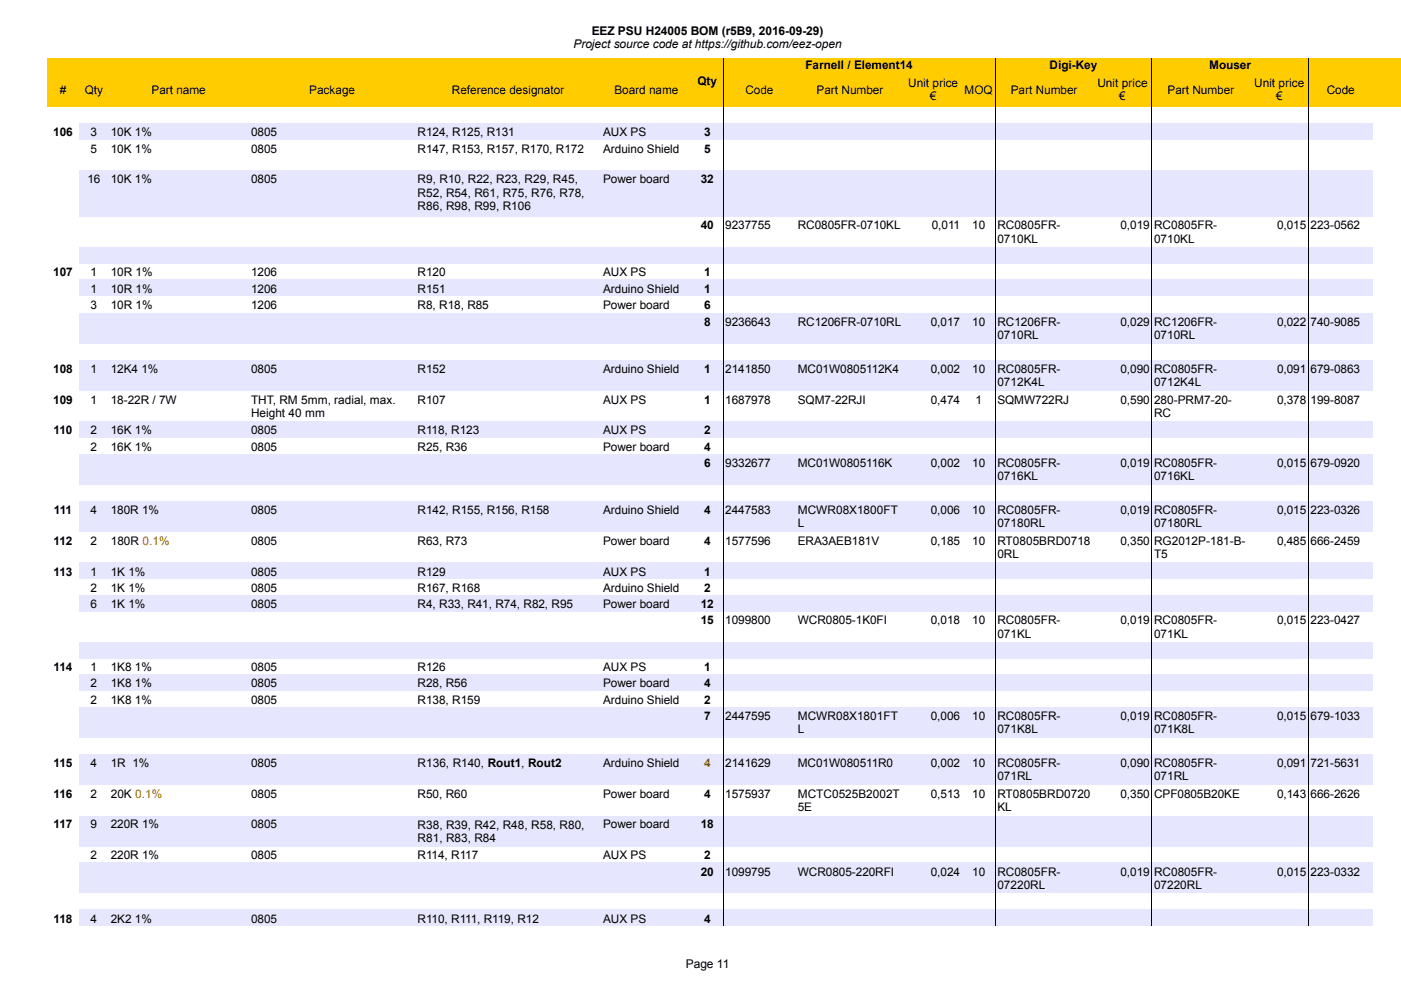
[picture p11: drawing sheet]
<svg xmlns="http://www.w3.org/2000/svg" width="297mm" height="210mm" viewBox="0 0 297 210" stroke-linecap="round" stroke-linejoin="round" font-family="sans-serif">
<defs><g id="words">
<g font-size="2.5">
<text x="121.6" y="10.2">Project source code at https://github.com/eez-open</text>
<text x="125.4" y="7.4">EEZ PSU H24005 BOM (r5B9, 2016-09-29)</text>
<text x="170.8" y="14.7">Farnell / Element14</text>
<text x="222.5" y="14.7">Digi-Key</text>
<text x="256.4" y="14.7">Mouser</text>
<text x="12.7" y="19.9">#</text>
<text x="18" y="19.9">Qty</text>
<text x="32.1" y="19.9">Part name</text>
<text x="65.6" y="19.9">Package</text>
<text x="95.8" y="19.9">Reference designator</text>
<text x="130.3" y="19.9">Board name</text>
<text x="147.9" y="18">Qty</text>
<text x="158" y="19.9">Code</text>
<text x="173.1" y="19.9">Part Number</text>
<text x="192.5" y="18.5">Unit price</text>
<text x="197.2" y="21.3">€</text>
<text x="204.5" y="19.9">MOQ</text>
<text x="214.3" y="19.9">Part Number</text>
<text x="232.7" y="18.5">Unit price</text>
<text x="237.3" y="21.3">€</text>
<text x="247.5" y="19.9">Part Number</text>
<text x="265.9" y="18.5">Unit price</text>
<text x="270.5" y="21.3">€</text>
<text x="281.3" y="19.9">Code</text>
<text x="11.3" y="28.9">106</text>
<text x="19.2" y="28.9">3</text>
<text x="23.5" y="28.9">10K 1%</text>
<text x="53.2" y="28.9">0805</text>
<text x="88.5" y="28.9">R124, R125, R131</text>
<text x="127.9" y="28.9">AUX PS</text>
<text x="149.3" y="28.9">3</text>
<text x="19.2" y="32.5">5</text>
<text x="23.5" y="32.5">10K 1%</text>
<text x="53.2" y="32.5">0805</text>
<text x="88.5" y="32.5">R147, R153, R157, R170, R172</text>
<text x="127.9" y="32.5">Arduino Shield</text>
<text x="149.3" y="32.5">5</text>
<text x="18.5" y="38.8">16</text>
<text x="23.5" y="38.8">10K 1%</text>
<text x="53.2" y="38.8">0805</text>
<text x="88.5" y="38.8">R9, R10, R22, R23, R29, R45,</text>
<text x="88.5" y="41.7">R52, R54, R61, R75, R76, R78,</text>
<text x="127.9" y="38.8">Power board</text>
<text x="148.6" y="38.8">32</text>
<text x="88.5" y="44.5">R86, R98, R99, R106</text>
<text x="148.6" y="48.6">40</text>
<text x="153.8" y="48.6">9237755</text>
<text x="169.2" y="48.6">RC0805FR-0710KL</text>
<text x="197.6" y="48.6">0,011</text>
<text x="206.1" y="48.6">10</text>
<text x="211.5" y="48.6">RC0805FR-</text>
<text x="211.5" y="51.5">0710KL</text>
<text x="237.6" y="48.6">0,019</text>
<text x="244.7" y="48.6">RC0805FR-</text>
<text x="244.7" y="51.5">0710KL</text>
<text x="270.8" y="48.6">0,015</text>
<text x="277.9" y="48.6">223-0562</text>
<text x="11.3" y="58.6">107</text>
<text x="19.2" y="58.6">1</text>
<text x="23.5" y="58.6">10R 1%</text>
<text x="53.2" y="58.6">1206</text>
<text x="88.5" y="58.6">R120</text>
<text x="127.9" y="58.6">AUX PS</text>
<text x="149.3" y="58.6">1</text>
<text x="19.2" y="62">1</text>
<text x="19.2" y="65.5">3</text>
<text x="23.5" y="62">10R 1%</text>
<text x="23.5" y="65.5">10R 1%</text>
<text x="53.2" y="62">1206</text>
<text x="53.2" y="65.5">1206</text>
<text x="88.5" y="62">R151</text>
<text x="88.5" y="65.5">R8, R18, R85</text>
<text x="127.9" y="62">Arduino Shield</text>
<text x="127.9" y="65.5">Power board</text>
<text x="149.3" y="62">1</text>
<text x="149.3" y="65.5">6</text>
<text x="149.3" y="69.1">8</text>
<text x="153.8" y="69.1">9236643</text>
<text x="169.2" y="69.1">RC1206FR-0710RL</text>
<text x="197.3" y="69.1">0,017</text>
<text x="206.1" y="69.1">10</text>
<text x="211.5" y="69.1">RC1206FR-</text>
<text x="211.5" y="71.9">0710RL</text>
<text x="237.6" y="69.1">0,029</text>
<text x="244.7" y="69.1">RC1206FR-</text>
<text x="244.7" y="71.9">0710RL</text>
<text x="270.8" y="69.1">0,022</text>
<text x="277.9" y="69.1">740-9085</text>
<text x="11.3" y="79.1">108</text>
<text x="19.2" y="79.1">1</text>
<text x="23.5" y="79.1">12K4 1%</text>
<text x="53.2" y="79.1">0805</text>
<text x="88.5" y="79.1">R152</text>
<text x="127.9" y="79.1">Arduino Shield</text>
<text x="149.3" y="79.1">1</text>
<text x="153.8" y="79.1">2141850</text>
<text x="169.2" y="79.1">MC01W0805112K4</text>
<text x="197.3" y="79.1">0,002</text>
<text x="206.1" y="79.1">10</text>
<text x="211.5" y="79.1">RC0805FR-</text>
<text x="211.5" y="81.9">0712K4L</text>
<text x="237.6" y="79.1">0,090</text>
<text x="244.7" y="79.1">RC0805FR-</text>
<text x="244.7" y="81.9">0712K4L</text>
<text x="270.8" y="79.1">0,091</text>
<text x="277.9" y="79.1">679-0863</text>
<text x="11.3" y="85.6">109</text>
<text x="19.2" y="85.6">1</text>
<text x="23.5" y="85.6">18-22R / 7W</text>
<text x="53.2" y="85.6">THT, RM 5mm, radial, max.</text>
<text x="53.2" y="88.4">Height 40 mm</text>
<text x="88.5" y="85.6">R107</text>
<text x="127.9" y="85.6">AUX PS</text>
<text x="149.3" y="85.6">1</text>
<text x="153.8" y="85.6">1687978</text>
<text x="169.2" y="85.6">SQM7-22RJI</text>
<text x="197.3" y="85.6">0,474</text>
<text x="206.8" y="85.6">1</text>
<text x="211.5" y="85.6">SQMW722RJ</text>
<text x="237.6" y="85.6">0,590</text>
<text x="244.7" y="85.6">280-PRM7-20-</text>
<text x="244.7" y="88.4">RC</text>
<text x="270.8" y="85.6">0,378</text>
<text x="277.9" y="85.6">199-8087</text>
<text x="11.4" y="92.1">110</text>
<text x="19.2" y="92.1">2</text>
<text x="19.2" y="95.5">2</text>
<text x="23.5" y="92.1">16K 1%</text>
<text x="23.5" y="95.5">16K 1%</text>
<text x="53.2" y="92.1">0805</text>
<text x="53.2" y="95.5">0805</text>
<text x="88.5" y="92.1">R118, R123</text>
<text x="88.5" y="95.5">R25, R36</text>
<text x="127.9" y="92.1">AUX PS</text>
<text x="127.9" y="95.5">Power board</text>
<text x="149.3" y="92.1">2</text>
<text x="149.3" y="95.5">4</text>
<text x="149.3" y="99">6</text>
<text x="153.8" y="99">9332677</text>
<text x="169.2" y="99">MC01W0805116K</text>
<text x="197.3" y="99">0,002</text>
<text x="206.1" y="99">10</text>
<text x="211.5" y="99">RC0805FR-</text>
<text x="211.5" y="101.8">0716KL</text>
<text x="237.6" y="99">0,019</text>
<text x="244.7" y="99">RC0805FR-</text>
<text x="244.7" y="101.8">0716KL</text>
<text x="270.8" y="99">0,015</text>
<text x="277.9" y="99">679-0920</text>
<text x="11.4" y="108.9">111</text>
<text x="19.2" y="108.9">4</text>
<text x="23.5" y="108.9">180R 1%</text>
<text x="53.2" y="108.9">0805</text>
<text x="88.5" y="108.9">R142, R155, R156, R158</text>
<text x="127.9" y="108.9">Arduino Shield</text>
<text x="149.3" y="108.9">4</text>
<text x="153.8" y="108.9">2447583</text>
<text x="169.2" y="109">MCWR08X1800FT</text>
<text x="169.2" y="111.8">L</text>
<text x="197.3" y="108.9">0,006</text>
<text x="206.1" y="108.9">10</text>
<text x="211.5" y="109">RC0805FR-</text>
<text x="211.5" y="111.8">07180RL</text>
<text x="237.6" y="108.9">0,019</text>
<text x="244.7" y="109">RC0805FR-</text>
<text x="244.7" y="111.8">07180RL</text>
<text x="270.8" y="108.9">0,015</text>
<text x="277.9" y="108.9">223-0326</text>
<text x="11.4" y="115.5">112</text>
<text x="19.2" y="115.5">2</text>
<text x="23.5" y="115.5">180R 0.1%</text>
<text x="53.2" y="115.5">0805</text>
<text x="88.5" y="115.5">R63, R73</text>
<text x="127.9" y="115.5">Power board</text>
<text x="149.3" y="115.5">4</text>
<text x="153.8" y="115.5">1577596</text>
<text x="169.2" y="115.5">ERA3AEB181V</text>
<text x="197.3" y="115.5">0,185</text>
<text x="206.1" y="115.5">10</text>
<text x="211.5" y="115.5">RT0805BRD0718</text>
<text x="211.5" y="118.4">0RL</text>
<text x="237.6" y="115.5">0,350</text>
<text x="244.7" y="115.5">RG2012P-181-B-</text>
<text x="244.7" y="118.4">T5</text>
<text x="270.8" y="115.5">0,485</text>
<text x="277.9" y="115.5">666-2459</text>
<text x="11.4" y="122">113</text>
<text x="19.2" y="122">1</text>
<text x="19.2" y="125.4">2</text>
<text x="23.5" y="122">1K 1%</text>
<text x="23.5" y="125.4">1K 1%</text>
<text x="53.2" y="122">0805</text>
<text x="53.2" y="125.4">0805</text>
<text x="88.5" y="122">R129</text>
<text x="88.5" y="125.4">R167, R168</text>
<text x="127.9" y="122">AUX PS</text>
<text x="127.9" y="125.4">Arduino Shield</text>
<text x="149.3" y="122">1</text>
<text x="149.3" y="125.4">2</text>
<text x="19.2" y="128.9">6</text>
<text x="23.5" y="128.9">1K 1%</text>
<text x="53.2" y="128.9">0805</text>
<text x="88.5" y="128.9">R4, R33, R41, R74, R82, R95</text>
<text x="127.9" y="128.9">Power board</text>
<text x="148.6" y="128.9">12</text>
<text x="148.6" y="132.3">15</text>
<text x="153.8" y="132.3">1099800</text>
<text x="169.2" y="132.3">WCR0805-1K0FI</text>
<text x="197.3" y="132.3">0,018</text>
<text x="206.1" y="132.3">10</text>
<text x="211.5" y="132.4">RC0805FR-</text>
<text x="211.5" y="135.2">071KL</text>
<text x="237.6" y="132.3">0,019</text>
<text x="244.7" y="132.4">RC0805FR-</text>
<text x="244.7" y="135.2">071KL</text>
<text x="270.8" y="132.3">0,015</text>
<text x="277.9" y="132.3">223-0427</text>
<text x="11.4" y="142.3">114</text>
<text x="19.2" y="142.3">1</text>
<text x="23.5" y="142.3">1K8 1%</text>
<text x="53.2" y="142.3">0805</text>
<text x="88.5" y="142.3">R126</text>
<text x="127.9" y="142.3">AUX PS</text>
<text x="149.3" y="142.3">1</text>
<text x="19.2" y="145.7">2</text>
<text x="19.2" y="149.2">2</text>
<text x="23.5" y="145.7">1K8 1%</text>
<text x="23.5" y="149.2">1K8 1%</text>
<text x="53.2" y="145.7">0805</text>
<text x="53.2" y="149.2">0805</text>
<text x="88.5" y="145.7">R28, R56</text>
<text x="88.5" y="149.2">R138, R159</text>
<text x="127.9" y="145.7">Power board</text>
<text x="127.9" y="149.2">Arduino Shield</text>
<text x="149.3" y="145.7">4</text>
<text x="149.3" y="149.2">2</text>
<text x="149.3" y="152.6">7</text>
<text x="153.8" y="152.6">2447595</text>
<text x="169.2" y="152.6">MCWR08X1801FT</text>
<text x="169.2" y="155.5">L</text>
<text x="197.3" y="152.6">0,006</text>
<text x="206.1" y="152.6">10</text>
<text x="211.5" y="152.6">RC0805FR-</text>
<text x="211.5" y="155.5">071K8L</text>
<text x="237.6" y="152.6">0,019</text>
<text x="244.7" y="152.6">RC0805FR-</text>
<text x="244.7" y="155.5">071K8L</text>
<text x="270.8" y="152.6">0,015</text>
<text x="277.9" y="152.6">679-1033</text>
<text x="11.4" y="162.6">115</text>
<text x="19.2" y="162.6">4</text>
<text x="23.5" y="162.6">1R 1%</text>
<text x="53.2" y="162.6">0805</text>
<text x="88.5" y="162.6">R136, R140, Rout1, Rout2</text>
<text x="127.9" y="162.6">Arduino Shield</text>
<text x="153.8" y="162.6">2141629</text>
<text x="169.2" y="162.6">MC01W080511R0</text>
<text x="197.3" y="162.6">0,002</text>
<text x="206.1" y="162.6">10</text>
<text x="211.5" y="162.6">RC0805FR-</text>
<text x="211.5" y="165.5">071RL</text>
<text x="237.6" y="162.6">0,090</text>
<text x="244.7" y="162.6">RC0805FR-</text>
<text x="244.7" y="165.5">071RL</text>
<text x="270.8" y="162.6">0,091</text>
<text x="277.9" y="162.6">721-5631</text>
<text x="11.4" y="169.1">116</text>
<text x="19.2" y="169.1">2</text>
<text x="23.5" y="169.2">20K 0.1%</text>
<text x="53.2" y="169.1">0805</text>
<text x="88.5" y="169.1">R50, R60</text>
<text x="127.9" y="169.1">Power board</text>
<text x="149.3" y="169.1">4</text>
<text x="153.8" y="169.1">1575937</text>
<text x="169.2" y="169.2">MCTC0525B2002T</text>
<text x="169.2" y="172">5E</text>
<text x="197.3" y="169.1">0,513</text>
<text x="206.1" y="169.1">10</text>
<text x="211.5" y="169.2">RT0805BRD0720</text>
<text x="211.5" y="172">KL</text>
<text x="237.6" y="169.1">0,350</text>
<text x="244.7" y="169.1">CPF0805B20KE</text>
<text x="270.8" y="169.1">0,143</text>
<text x="277.9" y="169.1">666-2626</text>
<text x="11.4" y="175.6">117</text>
<text x="19.2" y="175.6">9</text>
<text x="23.5" y="175.6">220R 1%</text>
<text x="53.2" y="175.6">0805</text>
<text x="88.5" y="175.7">R38, R39, R42, R48, R58, R80,</text>
<text x="88.5" y="178.5">R81, R83, R84</text>
<text x="127.9" y="175.6">Power board</text>
<text x="148.6" y="175.6">18</text>
<text x="19.2" y="182.2">2</text>
<text x="23.5" y="182.2">220R 1%</text>
<text x="53.2" y="182.2">0805</text>
<text x="88.5" y="182.2">R114, R117</text>
<text x="127.9" y="182.2">AUX PS</text>
<text x="148.6" y="185.6">20</text>
<text x="149.3" y="182.2">2</text>
<text x="153.8" y="185.6">1099795</text>
<text x="169.2" y="185.6">WCR0805-220RFI</text>
<text x="197.3" y="185.6">0,024</text>
<text x="206.1" y="185.6">10</text>
<text x="211.5" y="185.7">RC0805FR-</text>
<text x="237.6" y="185.6">0,019</text>
<text x="244.7" y="185.7">RC0805FR-</text>
<text x="270.8" y="185.6">0,015</text>
<text x="277.9" y="185.6">223-0332</text>
<text x="211.5" y="188.5">07220RL</text>
<text x="244.7" y="188.5">07220RL</text>
<text x="11.4" y="195.6">118</text>
<text x="19.2" y="195.6">4</text>
<text x="23.5" y="195.6">2K2 1%</text>
<text x="53.2" y="195.6">0805</text>
<text x="88.5" y="195.6">R110, R111, R119, R12</text>
<text x="127.9" y="195.6">AUX PS</text>
<text x="149.3" y="195.6">4</text>
<text x="145.4" y="205.3">Page 11</text>
</g>
<text font-size="2.5" fill="#f00" x="149.3" y="162.6">4</text>
</g></defs>
<path d="M9.9 12.4h287.2v10.3h-287.2z" fill-rule="evenodd" fill="#fc0"/>
<path d="M153.3 12.4v10.3M211 12.4v10.3M244.2 12.4v10.3M277.4 12.4v10.3" fill="none" stroke="#000" stroke-width=".21"/>
<g fill="#e6e6ff">
<path d="M16.7 26.1h274.3v3.6h-274.3z" fill-rule="evenodd"/>
<path d="M16.7 36.1h274.3v9.8h-274.3z" fill-rule="evenodd"/>
<path d="M16.7 52.4h274.3v3.4h-274.3z" fill-rule="evenodd"/>
<path d="M16.7 59.3h274.3v3.4h-274.3z" fill-rule="evenodd"/>
<path d="M16.7 66.3h274.3v6.5h-274.3z" fill-rule="evenodd"/>
<path d="M16.7 76.3h274.3v6.5h-274.3z" fill-rule="evenodd"/>
<path d="M16.7 89.4h274.3v3.4h-274.3z" fill-rule="evenodd"/>
<path d="M16.7 96.2h274.3v6.6h-274.3z" fill-rule="evenodd"/>
<path d="M16.7 106.2h274.3v6.5h-274.3z" fill-rule="evenodd"/>
<path d="M16.7 119.3h274.3v3.4h-274.3z" fill-rule="evenodd"/>
<path d="M16.7 126.2h274.3v3.4h-274.3z" fill-rule="evenodd"/>
<path d="M16.7 136.1h274.3v3.5h-274.3z" fill-rule="evenodd"/>
<path d="M16.7 143h274.3v3.4h-274.3z" fill-rule="evenodd"/>
<path d="M16.7 149.9h274.3v6.5h-274.3z" fill-rule="evenodd"/>
<path d="M16.7 159.8h274.3v6.6h-274.3z" fill-rule="evenodd"/>
<path d="M16.7 172.9h274.3v6.6h-274.3z" fill-rule="evenodd"/>
<path d="M16.7 182.9h274.3v6.5h-274.3z" fill-rule="evenodd"/>
<path d="M16.7 192.8h274.3v3.5h-274.3z" fill-rule="evenodd"/>
</g>
<path d="M153.3 22.7v173.6M211 22.7v173.6M244.2 22.7v173.6M277.4 22.7v173.6" fill="none" stroke="#000" stroke-width=".21"/>
<use href="#words"/>
</svg>
